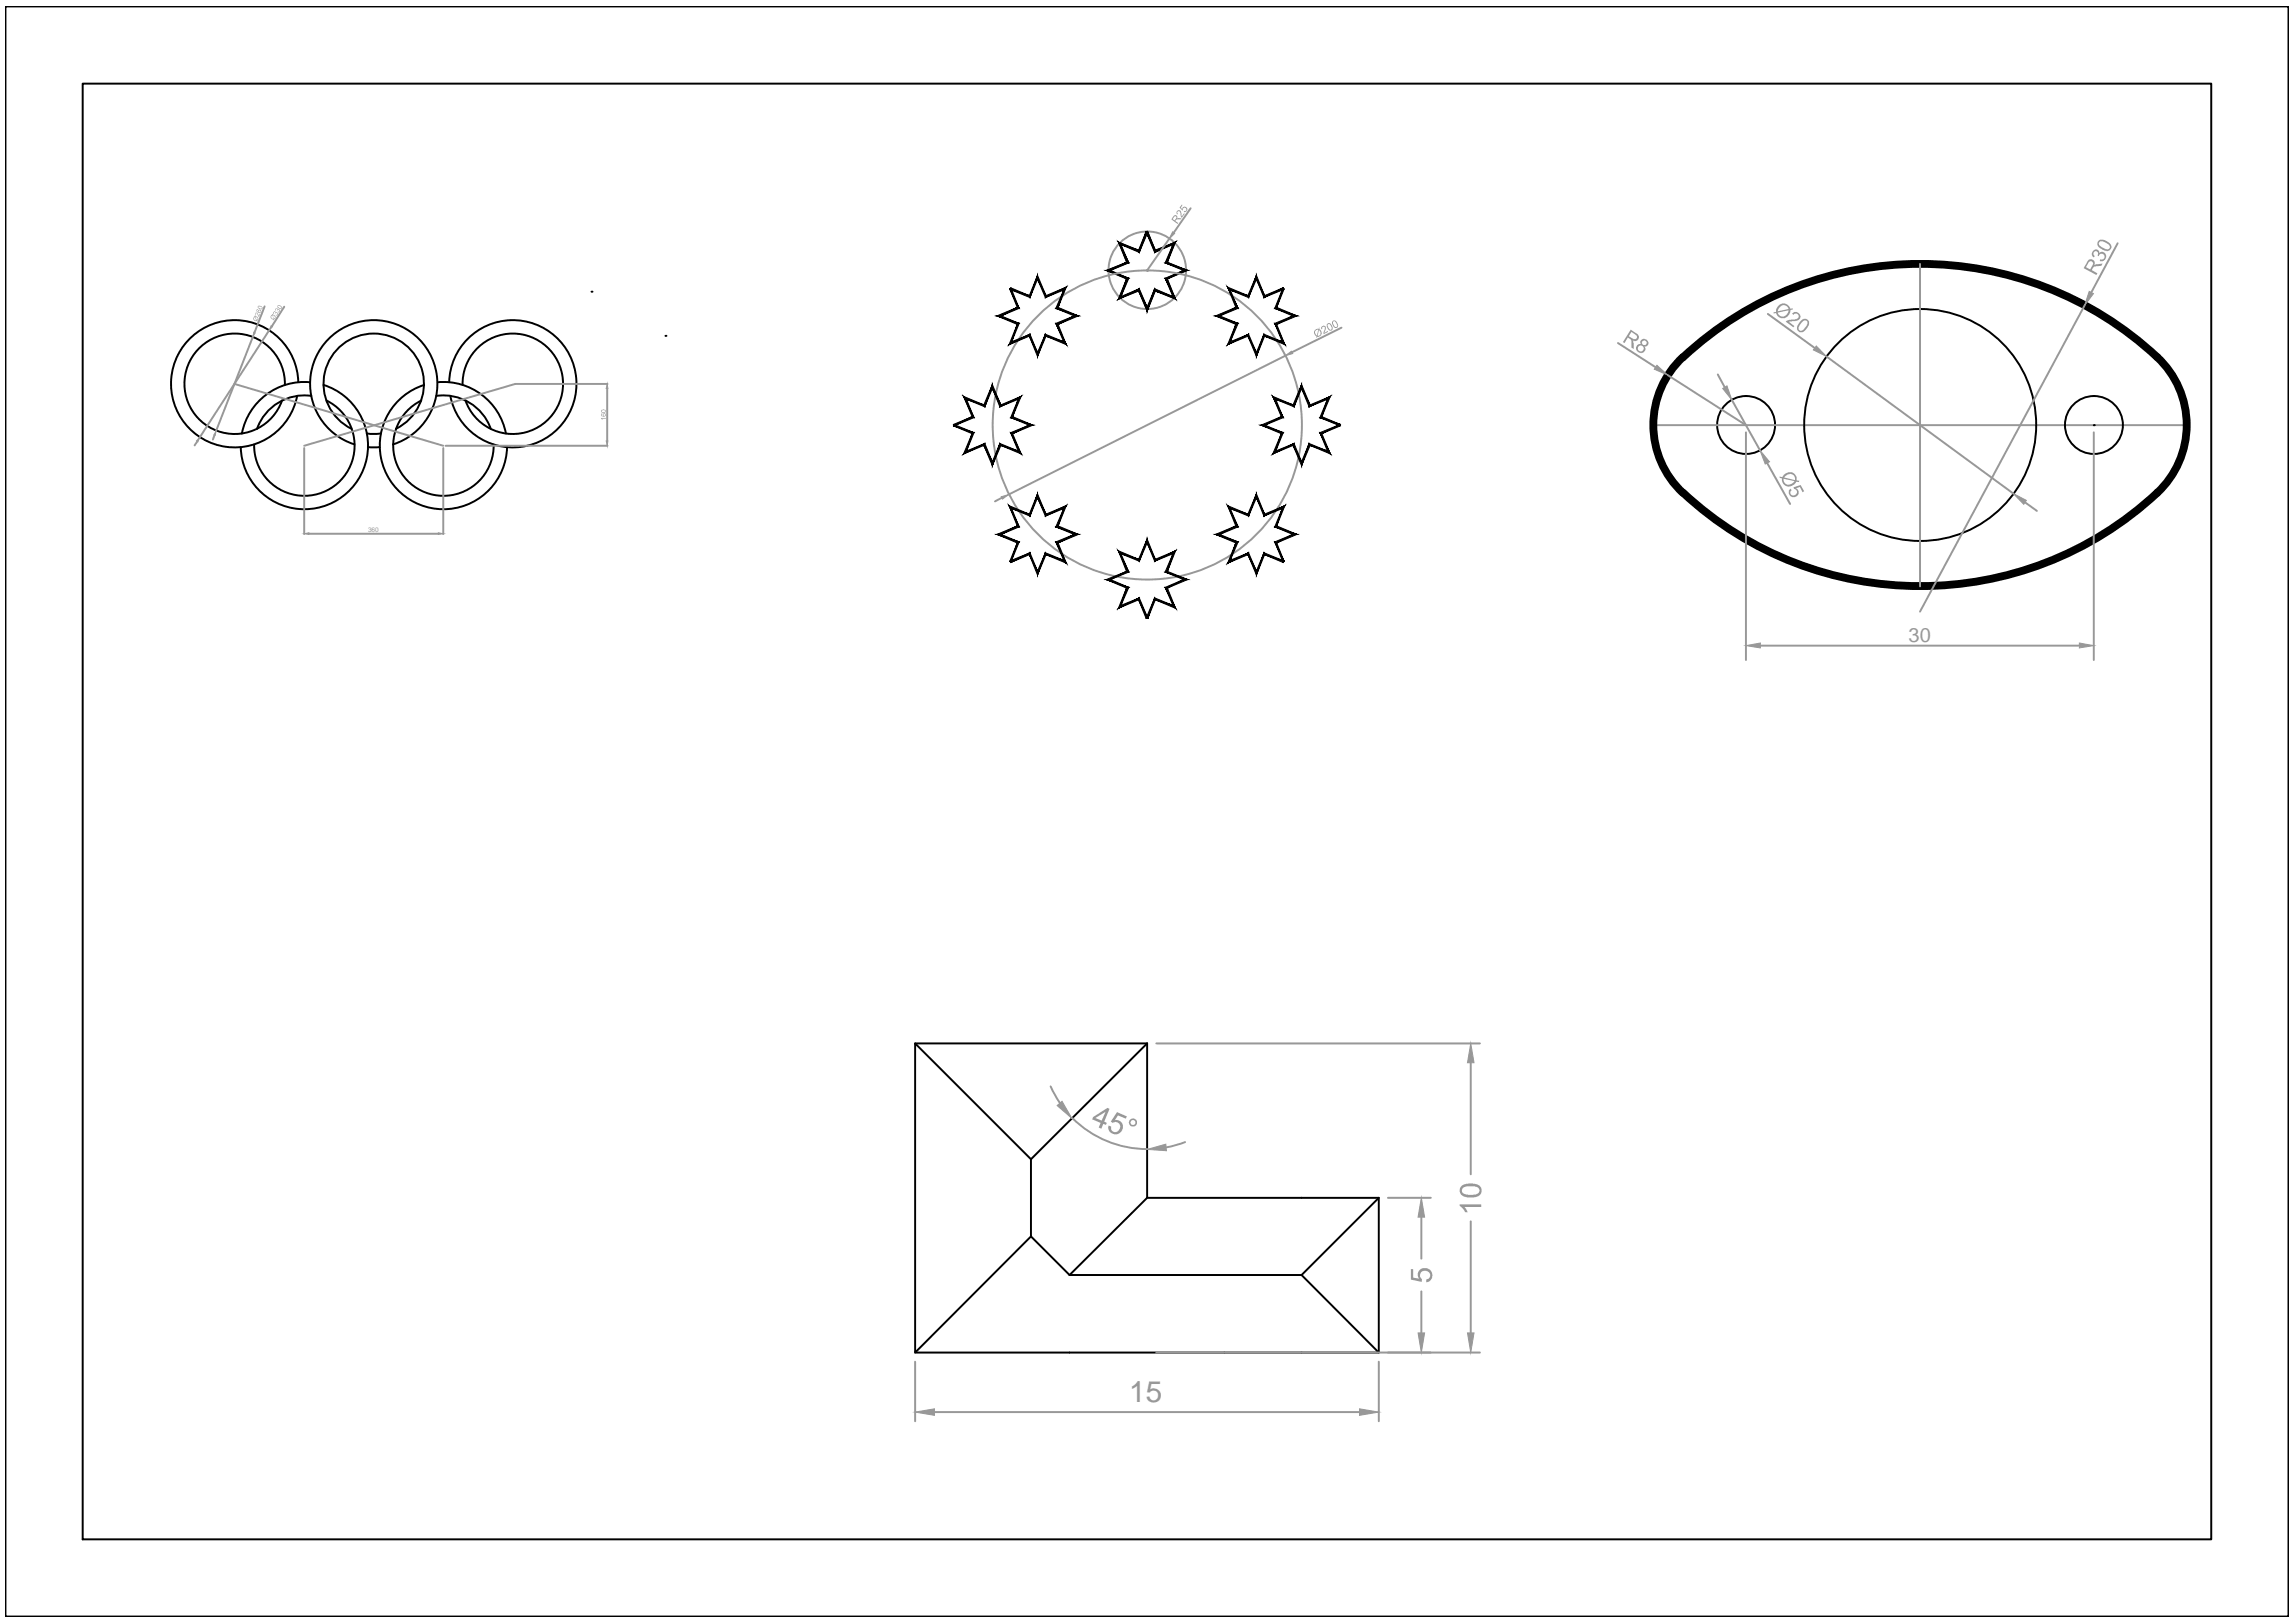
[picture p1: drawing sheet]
<svg xmlns="http://www.w3.org/2000/svg" width="297mm" height="210mm" viewBox="0 0 297 210" stroke-linecap="round" stroke-linejoin="round" font-family="sans-serif">
<defs><g id="words">
<text font-size="3.9" fill="#989898" x="146.1" y="181.5">15</text>
<text font-size="2.6" fill="#989898" x="246.9" y="83">30</text>
<text font-size=".8" fill="#989898" x="47.6" y="68.9">360</text>
</g></defs>
<!-- layer: 0 -->
<path d="M.7 .8h295.4v208.4h-295.4zM10.7 10.8h275.4v188.4h-275.4zM118.4 135l15 15M133.4 160v-10l15-15v20l-10 10-5-5-15 15M138.4 175h20" fill="none" stroke="#000" stroke-width=".25"/>
<!-- layer: cotas -->
<path d="M135.9 140.6l1.2 2.2M138.7 144.7a13.7 13.7 0 0 0 9.7 4M153.3 147.8l-2.4 .7" fill="none" stroke="#989898" stroke-width=".25"/>
<g fill="#989898" stroke="#989898" stroke-width=".13">
<path d="M136.8 143.1l.6-.6 1.3 2.2z"/>
<path d="M148.4 148.7l2.4-.6 .1 .8z"/>
</g>
<g fill="#989898">
<path d="M144.5 143.9l1.3 .6-.1 .3-1.1-.5-.4 .7h.5a.94 .94 0 0 1 .5 1.1 .94 .94 0 0 1-1.1 .6 .94 .94 0 0 1-.7-1l.3 .1a.58 .58 0 0 0 .5 .7 .58 .58 0 0 0 .7-.6 .6 .6 0 0 0-.3-.6 .6 .6 0 0 0-.6 0l-.3-.2z"/>
<path d="M141.4 144.6l1.9-1.2 .2 .1-.6 1.6 .3 .2-.1 .3-.4-.2-.2 .7-.4-.2 .3-.6-1.1-.4zM141.7 144.7l.8 .3 .5-1.1z"/>
<path d="M146 145.3a.55 .55 0 0 1 1.1 0 .55 .55 0 0 1-1.1 0zM146.3 145.3a.32 .32 0 0 0 .6 0 .32 .32 0 0 0-.6 0z"/>
</g>
<!-- layer: 0 -->
<path d="M148.4 135h-30v40h20M148.4 155h30v20h-20M178.4 155l-10 10 10 10M138.4 165h30" fill="none" stroke="#000" stroke-width=".25"/>
<!-- layer: cotas -->
<path d="M179.6 155h5.5M183.9 157.5v5.4M118.4 176.2v7.7M178.4 176.2v7.7M179.6 175h5.5M183.9 167.1v5.4M120.9 182.7h55" fill="none" stroke="#989898" stroke-width=".25"/>
<g fill="#989898" stroke="#989898" stroke-width=".13">
<path d="M118.4 182.7l2.5-.4v.9z"/>
<path d="M175.9 182.3l2.5 .4-2.5 .5z"/>
<path d="M183.5 172.5h.8l-.4 2.5z"/>
<path d="M183.9 155l.4 2.5h-.8z"/>
</g>
<path d="M182.5 164.2h.3v1.1l.8 .2-.2-.4v-.4l.2-.3 .5-.3h.5l.2 .1a.9 .9 0 0 1 .5 1 .9 .9 0 0 1-.8 .7v-.3a.59 .59 0 0 0 .5-.8 .59 .59 0 0 0-.9-.3 .59 .59 0 0 0-.4 .5 .59 .59 0 0 0 .3 .6l-.1 .3-1.4-.3z" fill="#989898"/>
<path d="M149.6 135h41.9M190.3 137.5v14.5M190.3 158.1v14.4M149.6 175h41.9" fill="none" stroke="#989898" stroke-width=".25"/>
<g fill="#989898" stroke="#989898" stroke-width=".13">
<path d="M190.3 135l.4 2.5h-.8z"/>
<path d="M189.9 172.5h.8l-.4 2.5z"/>
</g>
<g fill="#989898">
<path d="M188.8 155.9h2.8v.3h-2.1l.4 .7h-.3l-.3-.4-.5-.4z"/>
<path d="M189 153.5l.7-.3 .8-.1 .5 .1 .4 .2 .2 .3 .1 .6-.2 .3-.4 .3-.4 .1-1.2-.1-.6-.4-.1-.5zM189.3 153.7a.52 .52 0 0 0-.1 .6 .52 .52 0 0 0 .6 .3h.8l.4-.1a.49 .49 0 0 0 .4-.5 .49 .49 0 0 0-.6-.4l-1.1-.1z"/>
</g>
<g fill="none" stroke="#989898" stroke-width=".25">
<path d="M154 27l-2.2 3.1"/>
<circle cx="148.4" cy="35" r="5"/>
<circle cx="148.4" cy="55" r="20"/>
</g>
<!-- layer: 0 -->
<path d="M144.9 31.5l2.4 1 1.1-2.5 1 2.5 2.5-1-1 2.5 2.5 1-2.5 1.1 1 2.5-2.5-1.1-1 2.5-1.1-2.5-2.4 1.1 1-2.5-2.5-1.1 2.5-1zM148.4 35h.1" fill="none" stroke="#000" stroke-width=".25"/>
<g fill="#000" stroke="#000" stroke-width=".13">
<path d="M130.6 37.4l1.3 2.5-1.1-2.6zM130.6 37.4l1.3 2.5-.3-.1zM129.5 40.9l2.4-1-.3-.1zM129 40.9l2.6-1.1-2.1 1.1zM129 40.9l2.9 1-2.4-1zM129 40.9l2.9 1-.3 .1zM131.6 42l-.7 2.2 1-2.3zM131.6 42l-.7 2.2-.4 .4zM130.9 44.2l-.4 .4 2.8-1.3zM130.5 44.6l2.8-1.3-.1 .2zM133.3 43.3l-.1 .2 1 2.1zM133.2 43.5l1 2.1v.5zM135.2 43.3l-1 2.3v.5zM135.2 43.3l.1 .2-1.1 2.6zM135.2 43.3l.1 .2 2.3 .7zM135.3 43.5l2.3 .7 .4 .4zM136.6 41.9l1 2.3 .4 .4zM136.6 41.9l.3 .1 1.1 2.6zM136.6 41.9l.3 .1 2.1-1.1zM136.9 42l2.1-1.1h.5zM136.6 39.9l2.4 1h.5zM136.6 39.9l.3-.1 2.6 1.1zM137.6 37.5l-1 2.4 .3-.1zM138 37.2l-1.1 2.6 .7-2.3zM135.2 38.5l2.4-1 .4-.3zM135.3 38.3l2.7-1.1-2.8 1.3zM134.2 36.1l1 2.4 .1-.2zM134.2 35.6l1.1 2.7-1.1-2.2zM134.2 35.6l-.9 2.9 .9-2.4zM134.2 35.6l-.9 2.9-.1-.2zM130.7 37.5l2.6 1-.1-.2zM130.8 37.2l2.4 1.1-2.5-.8z"/>
<path d="M148.3 30l-.9 2.7 1.1-2.7zM148.3 30l-.9 2.7-.1-.3zM145 31.7l2.4 1-.1-.3zM144.7 31.3l2.6 1.1-2.3-.7zM144.7 31.3l1.3 2.7-1-2.3zM144.7 31.3l1.3 2.7-.3-.1zM143.7 35l2.3-1-.3-.1zM143.1 35l2.6-1.1-2 1.1zM143.1 35l2.9 1-2.3-1zM143.1 35l2.9 1-.3 .1zM145.7 36.1l-.7 2.3 1-2.4zM145.7 36.1l-.7 2.3-.3 .3zM145 38.4l-.3 .3 2.7-1.3zM144.7 38.7l2.7-1.3-.1 .3zM147.4 37.4l-.1 .3 1.1 2zM147.3 37.7l1.1 2v.6zM149.4 37.4l-1 2.3v.6zM149.4 37.4l.1 .3-1.1 2.6zM149.4 37.4l.1 .3 2.3 .7zM149.5 37.7l2.3 .7 .3 .3zM150.7 36l1.1 2.4 .3 .3zM150.7 36l.3 .1 1.1 2.6zM150.7 36l.3 .1 2.1-1.1zM151 36.1l2.1-1.1h.6zM150.7 34l2.4 1h.6zM150.7 34l.3-.1 2.7 1.1zM151.8 31.7l-1.1 2.3 .3-.1zM151.8 31.7l.3-.4-1.1 2.6zM149.4 32.7l2.4-1 .3-.4zM149.5 32.4l2.6-1.1-2.7 1.4zM148.3 30l1.1 2.7 .1-.3zM148.3 30h.2l1 2.4z"/>
<path d="M163.5 38.5l2.6-1-.1-.3zM163.6 38.3l2.4-1.1-2.5 1.3zM162.5 36.1l1 2.4 .1-.2zM162.5 35.6l1.1 2.7-1.1-2.2zM162.5 35.6l-1 2.9 1-2.4zM162.5 35.6l-1 2.9-.1-.2zM159.2 37.5l2.3 1-.1-.2zM158.8 37.2l2.6 1.1-2.2-.8zM158.8 37.2l1.4 2.7-1-2.4zM158.8 37.2l1.4 2.7-.3-.1zM157.8 40.9l2.4-1-.3-.1zM157.3 40.9l2.6-1.1-2.1 1.1zM157.3 40.9l2.9 1-2.4-1zM157.3 40.9l2.9 1-.3 .1zM159.9 42l-.7 2.2 1-2.3zM159.9 42l-.7 2.2-.4 .4zM159.2 44.2l-.4 .4 2.7-1.3zM158.8 44.6l2.7-1.3-.1 .2zM161.5 43.3l-.1 .2 1.1 2.1zM161.4 43.5l1.1 2.1v.5zM163.5 43.3l-1 2.3v.5zM163.5 43.3l.1 .2-1.1 2.6zM163.5 43.3l.1 .2 2.3 .7zM163.6 43.5l2.3 .7 .3 .4zM164.9 41.9l1 2.3 .3 .4zM164.9 41.9l.3 .1 1 2.6zM164.9 41.9l.3 .1 2-1.1zM165.2 42l2-1.1h.6zM164.9 39.9l2.3 1h.6zM164.9 39.9l.3-.1 2.6 1.1zM166 37.3l-1.1 2.6 .3-.1zM166 37.3l.1 .1-.9 2.4z"/>
<path d="M123.4 54.9l-.1 .2 2.7 .9zM123.3 55.1l2.7 .9-.2 .1zM125.8 56.1l-.8 2.3 1-2.4zM125.8 56.1l-.8 2.3-.3 .3zM124.7 58.7l2.7-1.3-2.4 1zM124.7 58.7l2.7-1.3-.1 .2zM127.4 57.4l-.1 .2 1.1 2.2zM127.3 57.6l1.1 2.2v.5zM129.4 57.4l-1 2.4v.5zM129.4 57.4l.1 .2-1.1 2.7zM129.4 57.4l.1 .2 2.2 .8zM129.5 57.6l2.2 .8 .4 .3zM130.8 56l.9 2.4 .4 .3zM130.8 56l.2 .1 1.1 2.6zM130.8 56l.2 .1 2.1-1.1zM131 56.1l2.1-1.1h.5zM130.8 54l2.3 1h.5zM130.8 54l.2-.1 2.6 1.1zM131.7 51.7l-.9 2.3 .2-.1zM131.7 51.7l.4-.4-1.1 2.6zM129.4 52.6l2.3-.9 .4-.4zM129.5 52.4l2.6-1.1-2.7 1.3zM128.4 50.3l1 2.3 .1-.2zM128.4 49.8l1.1 2.6-1.1-2.1zM128.4 49.8l-1 2.8 1-2.3zM128.4 49.8l-1 2.8-.1-.2zM125 51.7l2.4 .9-.1-.2zM124.7 51.3l2.6 1.1-2.3-.7zM124.7 51.3l1.3 2.7-1-2.3zM124.7 51.3l1.3 2.7-.2-.1zM123.4 55.1l2.6-1.1-.2-.1zM123.3 54.9l2.5-1-2.4 1.2z"/>
<path d="M170.8 54l2.5 1.1 .1-.2zM170.8 54l.2-.1 2.4 1zM171.7 51.7l-.9 2.3 .2-.1zM171.7 51.7l.4-.4-1.1 2.6zM169.4 52.6l2.3-.9 .4-.4zM169.5 52.4l2.6-1.1-2.7 1.3zM168.4 50.3l1 2.3 .1-.2zM168.4 49.8l1.1 2.6-1.1-2.1zM168.4 49.8l-1 2.8 1-2.3zM168.4 49.8l-1 2.8-.1-.2zM165 51.7l2.4 .9-.1-.2zM164.7 51.3l2.6 1.1-2.3-.7zM164.7 51.3l1.3 2.7-1-2.3zM164.7 51.3l1.3 2.7-.2-.1zM163.6 55l2.4-1-.2-.1zM163.1 55l2.7-1.1-2.2 1.1zM163.1 55l2.9 1-2.4-1zM163.1 55l2.9 1-.2 .1zM165.8 56.1l-.8 2.3 1-2.4zM165.8 56.1l-.8 2.3-.3 .3zM165 58.4l-.3 .3 2.7-1.3zM164.7 58.7l2.7-1.3-.1 .2zM167.4 57.4l-.1 .2 1.1 2.2zM167.3 57.6l1.1 2.2v.5zM169.4 57.4l-1 2.4v.5zM169.4 57.4l.1 .2-1.1 2.7zM169.4 57.4l.1 .2 2.2 .8zM169.5 57.6l2.2 .8 .4 .3zM170.8 56l.9 2.4 .4 .3zM170.8 56l.2 .1 1.1 2.6zM170.8 56l.2 .1 2.3-1.2zM171 56.1l2.3-1.2 .1 .2z"/>
<path d="M130.7 72.6l.1 .2 2.5-1.3zM130.8 72.8l2.5-1.3-.1 .3zM133.3 71.5l-.1 .3 1 2.1zM133.2 71.8l1 2.1v.5zM135.2 71.5l-1 2.4v.5zM135.2 71.5l.1 .3-1.1 2.6zM135.2 71.5l.1 .3 2.3 .7zM135.3 71.8l2.3 .7 .4 .4zM136.6 70.1l1 2.4 .4 .4zM136.6 70.1l.3 .2 1.1 2.6zM136.6 70.1l.3 .2 2.1-1.1zM136.9 70.3l2.1-1.1h.5zM136.6 68.2l2.4 1h.5zM136.6 68.2l.3-.1 2.6 1.1zM137.6 65.8l-1 2.4 .3-.1zM138 65.4l-1.1 2.7 .7-2.3zM135.2 66.8l2.4-1 .4-.4zM135.3 66.5l2.7-1.1-2.8 1.4zM134.2 64.4l1 2.4 .1-.3zM134.2 63.9l1.1 2.6-1.1-2.1zM134.2 63.9l-.9 2.9 .9-2.4zM134.2 63.9l-.9 2.9-.1-.3zM130.9 65.8l2.4 1-.1-.3zM130.5 65.4l2.7 1.1-2.3-.7zM130.5 65.4l1.4 2.8-1-2.4zM130.5 65.4l1.4 2.8-.3-.1zM129.5 69.2l2.4-1-.3-.1zM129 69.2l2.6-1.1-2.1 1.1zM129 69.2l2.9 .9-2.4-.9zM129 69.2l2.9 .9-.3 .2zM131.6 70.3l-.8 2.4 1.1-2.6zM131.6 70.3l-.8 2.4h-.2z"/>
<path d="M149.4 77.4l-1.1 2.6h.2zM149.4 77.4l.1 .2-1 2.4zM149.4 77.4l.1 .2 2.3 .7zM149.5 77.6l2.3 .7 .3 .4zM150.7 76l1.1 2.3 .3 .4zM150.7 76l.3 .1 1.1 2.6zM150.7 76l.3 .1 2.1-1.1zM151 76.1l2.1-1.1h.6zM150.7 74l2.4 1h.6zM150.7 74l.3-.1 2.7 1.1zM151.8 71.7l-1.1 2.3 .3-.1zM152.1 71.3l-1.1 2.6 .8-2.2zM149.4 72.6l2.4-.9 .3-.4zM149.5 72.4l2.6-1.1-2.7 1.3zM148.4 70.3l1 2.3 .1-.2zM148.4 69.8l1.1 2.6-1.1-2.1zM148.4 69.8l-1 2.8 1-2.3zM148.4 69.8l-1 2.8-.1-.2zM145 71.7l2.4 .9-.1-.2zM144.7 71.3l2.6 1.1-2.3-.7zM144.7 71.3l1.3 2.7-1-2.3zM144.7 71.3l1.3 2.7-.3-.1zM143.7 75l2.3-1-.3-.1zM143.1 75l2.6-1.1-2 1.1zM143.1 75l2.9 1-2.3-1zM143.1 75l2.9 1-.3 .1zM145.7 76.1l-.7 2.2 1-2.3zM145.7 76.1l-.7 2.2-.3 .4zM145 78.3l-.3 .4 2.7-1.3zM144.7 78.7l2.7-1.3-.1 .2zM147.4 77.4l-.1 .2 1.2 2.4zM147.3 77.6l1.2 2.4h-.2z"/>
<path d="M164.9 70.1l1.1 2.6h.1zM164.9 70.1l.3 .2 .9 2.4zM164.9 70.1l.3 .2 2-1.1zM165.2 70.3l2-1.1h.6zM164.9 68.2l2.3 1h.6zM164.9 68.2l.3-.1 2.6 1.1zM165.9 65.8l-1 2.4 .3-.1zM166.2 65.4l-1 2.7 .7-2.3zM163.5 66.8l2.4-1 .3-.4zM163.6 66.5l2.6-1.1-2.7 1.4zM162.5 64.4l1 2.4 .1-.3zM162.5 63.9l1.1 2.6-1.1-2.1zM162.5 63.9l-1 2.9 1-2.4zM162.5 63.9l-1 2.9-.1-.3zM159.2 65.8l2.3 1-.1-.3zM158.8 65.4l2.6 1.1-2.2-.7zM158.8 65.4l1.4 2.8-1-2.4zM158.8 65.4l1.4 2.8-.3-.1zM157.8 69.2l2.4-1-.3-.1zM157.3 69.2l2.6-1.1-2.1 1.1zM157.3 69.2l2.9 .9-2.4-.9zM157.3 69.2l2.9 .9-.3 .2zM159.9 70.3l-.7 2.2 1-2.4zM159.9 70.3l-.7 2.2-.4 .4zM159.2 72.5l-.4 .4 2.7-1.4zM158.8 72.9l2.7-1.4-.1 .3zM161.5 71.5l-.1 .3 1.1 2.1zM161.4 71.8l1.1 2.1v.5zM163.5 71.5l-1 2.4v.5zM163.5 71.5l.1 .3-1.1 2.6zM163.5 71.5l.1 .3 2.5 .8zM163.6 71.8l2.5 .8-.1 .2z"/>
</g>
<!-- layer: cotas -->
<g fill="#989898">
<path d="M152.3 27.3a.3 .3 0 0 1 .3-.1 .3 .3 0 0 1 .2 .4l.1 .4 .3-.4 .1 .1-.4 .5-.1-.1-.1-.4a.31 .31 0 0 0-.3-.4l-.1 .2 .1 .2-.1 .1-.1-.1z"/>
<path d="M152.9 26.5h.1l-.2 .4 .1 .2a.35 .35 0 0 1 .4-.3 .35 .35 0 0 1 .3 .4 .35 .35 0 0 1-.5 .2l.1-.1a.23 .23 0 0 0 .3-.1 .23 .23 0 0 0-.1-.3 .23 .23 0 0 0-.3 .1l-.1 .2-.4-.3z"/>
<path d="M151.8 27.9a.28 .28 0 0 1 .4 0 .28 .28 0 0 1 .1 .3l.6 .1-.1 .1-.4-.1-.3 .2-.1 .1 .4 .3-.1 .1-.8-.6zM151.9 28l-.2 .3 .3 .2 .1-.2a.18 .18 0 0 0 .1-.2 .18 .18 0 0 0-.3-.1z"/>
</g>
<path d="M151.2 30.9l-2.8 4.1M173.6 42.4l-6.4 3.2M129.6 64.4l-.9 .5" fill="none" stroke="#989898" stroke-width=".25"/>
<path d="M151.7 30l.3 .2-.8 .7z" fill="#989898" stroke="#989898" stroke-width=".13"/>
<g fill="#989898">
<path d="M171 42.3a.33 .33 0 0 1 .5 0 .33 .33 0 0 1-.1 .4v.4l.4-.3v.2l-.6 .3 .1-.4a.47 .47 0 0 0 0-.6h-.2v.3h-.2z"/>
<path d="M170 42.8l.3-.2h.3v-.2h.1v.2a.51 .51 0 0 1 .3 .6 .51 .51 0 0 1-.6 .4l-.1 .1v-.2a.55 .55 0 0 1-.3-.7zM170.2 42.8v.1a.46 .46 0 0 0 .1 .5l.2-.7h-.1zM170.6 42.7l-.1 .8a.4 .4 0 0 0 .4-.4 .4 .4 0 0 0-.3-.4z"/>
<path d="M171.7 41.9a.47 .47 0 0 1 .7 .4 .32 .32 0 0 1-.2 .5 .32 .32 0 0 1-.4-.3l-.2-.2zM171.8 42v.3a.37 .37 0 0 0 .4 .4 .55 .55 0 0 0-.3-.8z"/>
<path d="M172.4 41.6a.51 .51 0 0 1 .7 .5 .32 .32 0 0 1-.3 .4 .32 .32 0 0 1-.3-.4l-.2-.2zM172.5 41.6v.3a.32 .32 0 0 0 .1 .3 .32 .32 0 0 0 .4 0v-.1l-.1-.2a.37 .37 0 0 0-.4-.3z"/>
</g>
<path d="M248.4 34.1v41.8M166.3 46l-35.8 18M213.9 55h69M222.2 48.5l.9 1.6M228.6 59.9l3 5.3" fill="none" stroke="#989898" stroke-width=".25"/>
<g fill="#989898" stroke="#989898" stroke-width=".13">
<path d="M129.5 64.3l1-.3-.8 .6z"/>
<path d="M166.3 46l.8-.5 .1 .2z"/>
</g>
<!-- layer: 0 -->
<g fill="none" stroke="#000" stroke-width=".25">
<path d="M270.9 55h.1"/>
<circle cx="225.9" cy="55" r="3.7"/>
<circle cx="248.4" cy="55" r="15"/>
<circle cx="270.9" cy="55" r="3.7"/>
</g>
<path d="M217.7 46.2a12 12 0 0 0 0 17.6M217.8 46.2a44.9 44.9 0 0 1 62 .7 12 12 0 0 1-.7 16.9 45 45 0 0 1-61.3 0" fill="none" stroke="#000" stroke-width="1"/>
<!-- layer: cotas -->
<g fill="#989898">
<path d="M231.6 63.2l.2 .2a.4 .4 0 0 0 0 .7 .4 .4 0 0 0 .6-.3 .38 .38 0 0 0-.3-.5l-.1-.2 .9-.3 .5 .8-.2 .1-.3-.7-.5 .2 .1 .1a.63 .63 0 0 1-.2 1 .63 .63 0 0 1-.9-.6v-.2z"/>
<path d="M230.2 61.7l.4 .1 .2-.4 .4-.2 .6-.1 .4 .3 .2 .4v.4h.4l-.1 .2-.3-.1-.3 .4-.3 .2h-.7l-.4-.3-.2-.3v-.4l-.3-.1zM231 61.5l-.2 .3 1.4 .3v-.3a.63 .63 0 0 0-.5-.5 .63 .63 0 0 0-.6 .2zM230.7 62v.1a.72 .72 0 0 0 .6 .6 .72 .72 0 0 0 .7-.2l.1-.2z"/>
</g>
<path d="M224.1 51.8l3.6 6.5M228.7 40.6l6.1 4.4M262 65l1.5 1.1" fill="none" stroke="#989898" stroke-width=".25"/>
<g fill="#989898" stroke="#989898" stroke-width=".13">
<path d="M222.9 50.3l.5-.4 .7 1.9z"/>
<path d="M227.7 58.3l1.2 1.5-.5 .3z"/>
</g>
<g fill="#989898">
<path d="M231.8 40.6l.1-.1a.6 .6 0 0 1 1 .2 .6 .6 0 0 1-.6 .9h-.9l.7 .6-.1 .2-1-.8 .3-.2 .9-.1a.38 .38 0 0 0 .5-.2 .38 .38 0 0 0-.2-.5 .38 .38 0 0 0-.5 .2z"/>
<path d="M230 39.7l.3-.3 .6-.1 .5 .3 .2 .3h.3l.1 .1-.4 .1v.4l-.4 .5-.3 .2h-.5l-.5-.4-.1-.3-.3 .1-.1-.2h.4v-.4zM230.4 39.6l-.3 .3-.1 .4 1.4-.3-.1-.3-.2-.1a.5 .5 0 0 0-.7 0zM230 40.5v.1a.68 .68 0 0 0 .7 .4 .68 .68 0 0 0 .6-.5l.1-.3z"/>
<path d="M233 41.5l.1-.1a.57 .57 0 0 1 .8 .1 .57 .57 0 0 1 0 .8l-.4 .5a.59 .59 0 0 1-.9 0 .59 .59 0 0 1 0-.8zM233.2 41.6l-.4 .6a.33 .33 0 0 0 0 .5 .33 .33 0 0 0 .5 0l.4-.5a.39 .39 0 0 0 .1-.5 .39 .39 0 0 0-.4-.2z"/>
</g>
<path d="M209.3 44.4l4.9 3.1M236.3 46.1l24.2 17.8" fill="none" stroke="#989898" stroke-width=".25"/>
<g fill="#989898" stroke="#989898" stroke-width=".13">
<path d="M260.5 63.9l1.7 .9-.4 .5z"/>
<path d="M235 44.8l1.3 1.3-1.7-.8z"/>
</g>
<g fill="#989898">
<path d="M211 42.7l.7 .5a.51 .51 0 0 1 .3 .7 .51 .51 0 0 1-.8 .2l.2 .3v.8l-.3-.2v-.6a.46 .46 0 0 0-.2-.5l-.3-.2-.4 .7-.2-.1zM211.1 43l-.4 .5 .5 .3a.32 .32 0 0 0 .5 0 .32 .32 0 0 0 0-.4z"/>
<path d="M212.3 44a.54 .54 0 0 1 .8 0 .54 .54 0 0 1-.1 .8h-.2a.56 .56 0 0 1-.2 .8 .56 .56 0 0 1-.8-.1l-.1-.3a.51 .51 0 0 1 .6-.6l-.1-.2zM212.4 44.3a.3 .3 0 0 0 .6 0 .3 .3 0 0 0-.6 0zM211.9 45.1a.4 .4 0 0 0 .8 0 .4 .4 0 0 0-.8 0z"/>
</g>
<path d="M274 31.5l-3.5 6.4M215.8 48.5l10.1 6.5" fill="none" stroke="#989898" stroke-width=".25"/>
<path d="M214.4 47.3l1.4 1.2-1.8-.7z" fill="#989898" stroke="#989898" stroke-width=".13"/>
<g fill="#989898">
<path d="M270.7 32.5h.1a.43 .43 0 0 1 .5-.2 .43 .43 0 0 1 .3 .5 .56 .56 0 0 1 .8 0 .56 .56 0 0 1-.1 .8 .5 .5 0 0 1-.7 .2l.1-.2h.2a.37 .37 0 0 0 .4-.4 .37 .37 0 0 0-.4-.4 .37 .37 0 0 0-.4 .4l-.2-.2a.32 .32 0 0 0 0-.4 .32 .32 0 0 0-.4 0 .32 .32 0 0 0 .1 .5l-.1 .2a.54 .54 0 0 1-.2-.8z"/>
<path d="M270.1 33.8a.49 .49 0 0 1 .7-.1 .49 .49 0 0 1 .1 .6l.3-.1 .8-.1-.1 .3h-.8l-.3 .2-.2 .4 .7 .4-.1 .2-1.6-.9zM270.2 33.9l-.3 .7 .5 .3 .3-.5a.33 .33 0 0 0 0-.5 .33 .33 0 0 0-.5 0z"/>
<path d="M271.5 31.1l.2-.1 .6 .1 .5 .3 .3 .3a.57 .57 0 0 1-.2 .7 .57 .57 0 0 1-.7 0l-.5-.2-.2-.3a.61 .61 0 0 1 0-.8zM271.6 31.3a.42 .42 0 0 0 .3 .6l.5 .3a.36 .36 0 0 0 .5-.1 .36 .36 0 0 0-.2-.5l-.6-.4z"/>
</g>
<path d="M34.2 39.7l-1.3 3.3M269.7 39.5l-21.3 39.6M27.8 56.3l-.3 .6M225.9 56v29.4M270.9 56v29.4M227.7 83.6h41.3" fill="none" stroke="#989898" stroke-width=".25"/>
<g fill="#989898" stroke="#989898" stroke-width=".13">
<path d="M270.3 37.7l.5 .3-1.1 1.5z"/>
<path d="M225.9 83.6l1.8-.4v.6z"/>
<path d="M269 83.2l1.9 .4-1.9 .2z"/>
</g>
<!-- layer: 0 -->
<g fill="none" stroke="#000" stroke-width=".25">
<path d="M76.5 37.7h.1M36.9 49.8a6.5 6.5 0 0 0-9-6.1 6.5 6.5 0 0 0-2 10.7 6.5 6.5 0 0 0 10.6-2.6M38.6 49.4a8.2 8.2 0 0 0-12-7 8.2 8.2 0 0 0-1.2 13.9 8.2 8.2 0 0 0 13-5.1M40.1 49.5a8.2 8.2 0 0 0-8.8 6.6M40.3 51.2a6.5 6.5 0 0 0-7 4.3M41.9 49.8a8.2 8.2 0 0 1 2.4 14.4 8.2 8.2 0 0 1-13.2-6.3M42.2 51.8a6.5 6.5 0 0 1 .6 11.4 6.5 6.5 0 0 1-9.9-5.7M45.5 55.5a6.5 6.5 0 0 1-2.2-9.9 6.5 6.5 0 0 1 10.1 0 6.5 6.5 0 0 1-2.2 9.9M45.9 57.5a8.2 8.2 0 0 1-4.2-12.7 8.2 8.2 0 0 1 13.3 0 8.2 8.2 0 0 1-4.2 12.7M47.5 56.1h1.8M47.6 57.9h1.5M54.5 51.8a6.5 6.5 0 0 0-.5 11.4 6.5 6.5 0 0 0 9.9-5.7"/>
<path d="M54.9 49.8a8.2 8.2 0 0 0-2.5 14.4 8.2 8.2 0 0 0 13.2-6.3M56.5 51.2a6.5 6.5 0 0 1 7 4.3M56.6 49.5a8.2 8.2 0 0 1 8.9 6.6M58.1 49.4a8.2 8.2 0 0 1 12-7 8.2 8.2 0 0 1 1.2 13.9 8.2 8.2 0 0 1-13-5.1M59.8 49.8a6.5 6.5 0 0 1 9-6.1 6.5 6.5 0 0 1 2 10.7 6.5 6.5 0 0 1-10.6-2.6M86.1 43.5h.1"/>
</g>
<!-- layer: cotas -->
<g fill="#989898">
<path d="M33 40.5a.26 .26 0 0 1 .3 0 .26 .26 0 0 1 .1 .3l.2-.2-.1 .4-.1-.1a.25 .25 0 0 0-.4-.3l.1 .2h-.1z"/>
<path d="M32.9 40.9l.1 .1a.31 .31 0 0 1 .4 .1 .31 .31 0 0 1-.1 .4v.1l-.1-.1a.31 .31 0 0 1-.4-.1 .31 .31 0 0 1 .1-.4zM32.9 41a.26 .26 0 0 0 0 .4 .26 .26 0 0 0 .3 .1zM33 41l.2 .4a.24 .24 0 0 0 .1-.3 .24 .24 0 0 0-.3-.1z"/>
<path d="M33.2 40h.2l-.2 .2 .2 .2a.21 .21 0 0 1 .2-.3 .21 .21 0 0 1 .2 .2 .21 .21 0 0 1-.2 .2h-.1a.31 .31 0 0 1-.3-.5zM33.4 40.3a.15 .15 0 0 0 .3 0 .15 .15 0 0 0-.3 0z"/>
<path d="M33.3 39.7a.41 .41 0 0 1 .7 .2 .38 .38 0 0 1-.7-.2zM33.4 39.7a.29 .29 0 0 0 .5 .2l-.2-.2z"/>
</g>
<path d="M36.8 39.7l-1.6 2.5M25.5 57.1l-.3 .5M32.7 43.6l-4.7 12.1" fill="none" stroke="#989898" stroke-width=".25"/>
<g fill="#989898" stroke="#989898" stroke-width=".13">
<path d="M28 55.7l-.2 .6h-.1z"/>
<path d="M32.8 43l.2 .1-.3 .5z"/>
</g>
<g fill="#989898">
<path d="M35.3 40.4a.2 .2 0 0 1 .2-.1 .2 .2 0 0 1 .2 .2 .19 .19 0 0 1 .3 .2 .19 .19 0 0 1-.3 .1v-.1a.14 .14 0 0 0 .2 0 .14 .14 0 0 0-.1-.2 .14 .14 0 0 0-.2 .1v-.1a.11 .11 0 0 0 0-.1 .11 .11 0 0 0-.2 0 .11 .11 0 0 0 .1 .2h-.1z"/>
<path d="M35.6 39.9h.3v.1a.2 .2 0 0 1 .3 .2 .2 .2 0 0 1-.3 .2l.1-.1a.14 .14 0 0 0 .2-.1 .14 .14 0 0 0-.2-.1 .14 .14 0 0 0-.1 .1v-.1a.12 .12 0 0 0-.1-.1 .12 .12 0 0 0-.1 0 .12 .12 0 0 0 0 .2h-.1v-.1z"/>
<path d="M35.2 40.6l.2 .1a.34 .34 0 0 1 .2 .3 .34 .34 0 0 1-.1 .3l-.1 .2-.2-.2a.28 .28 0 0 1-.2-.3 .28 .28 0 0 1 .2-.2zM35.2 40.8a.25 .25 0 0 0-.1 .3 .25 .25 0 0 0 .3 .2zM35.3 40.8l.1 .5a.25 .25 0 0 0 .1-.3 .25 .25 0 0 0-.2-.2z"/>
<path d="M35.9 39.6a.34 .34 0 0 1 .4 0 .34 .34 0 0 1 .1 .4h-.2a.37 .37 0 0 1-.3-.4zM36 39.6a.31 .31 0 0 0 .4 .3 .37 .37 0 0 0-.4-.3z"/>
</g>
<path d="M34.8 42.7l-8.9 13.9M39.4 58v11.1M57.3 58v11.1M57.6 57.7h21M66.7 49.7h11.9M78.6 50.3v6.8M39.9 69.1h16.8" fill="none" stroke="#989898" stroke-width=".25"/>
<g fill="#989898" stroke="#989898" stroke-width=".13">
<path d="M25.9 56.6l-.3 .6-.2-.1z"/>
<path d="M35.1 42.1l.1 .2-.4 .4z"/>
<path d="M39.4 69.1l.5-.2v.3z"/>
<path d="M56.7 68.9l.6 .2-.6 .1z"/>
<path d="M78.6 49.7v.6h-.2z"/>
<path d="M78.4 57.1h.2v.6z"/>
</g>
<g fill="#989898">
<path d="M77.8 54.1h.6v.1h-.5v.1z"/>
<path d="M77.8 53.6l.1-.1-.1 .2 .2 .1a.2 .2 0 0 1 .1-.3 .2 .2 0 0 1 .3 .1 .2 .2 0 0 1-.2 .3 .27 .27 0 0 1-.3 0 .27 .27 0 0 1-.1-.3zM78.1 53.7a.14 .14 0 0 0 .2 0 .14 .14 0 0 0-.2 0z"/>
<path d="M77.8 53.1l.2-.1a.21 .21 0 0 1 .3 .1 .21 .21 0 0 1 0 .3 .32 .32 0 0 1-.4 0 .32 .32 0 0 1-.1-.3zM77.8 53.1a.27 .27 0 0 0 .2 .3 .27 .27 0 0 0 .3-.1v-.1a.33 .33 0 0 0-.5-.1z"/>
</g>
<path d="M30.3 49.7l27 8M66.7 49.7l-27.3 8" fill="none" stroke="#989898" stroke-width=".25"/>
<use href="#words"/>
</svg>
